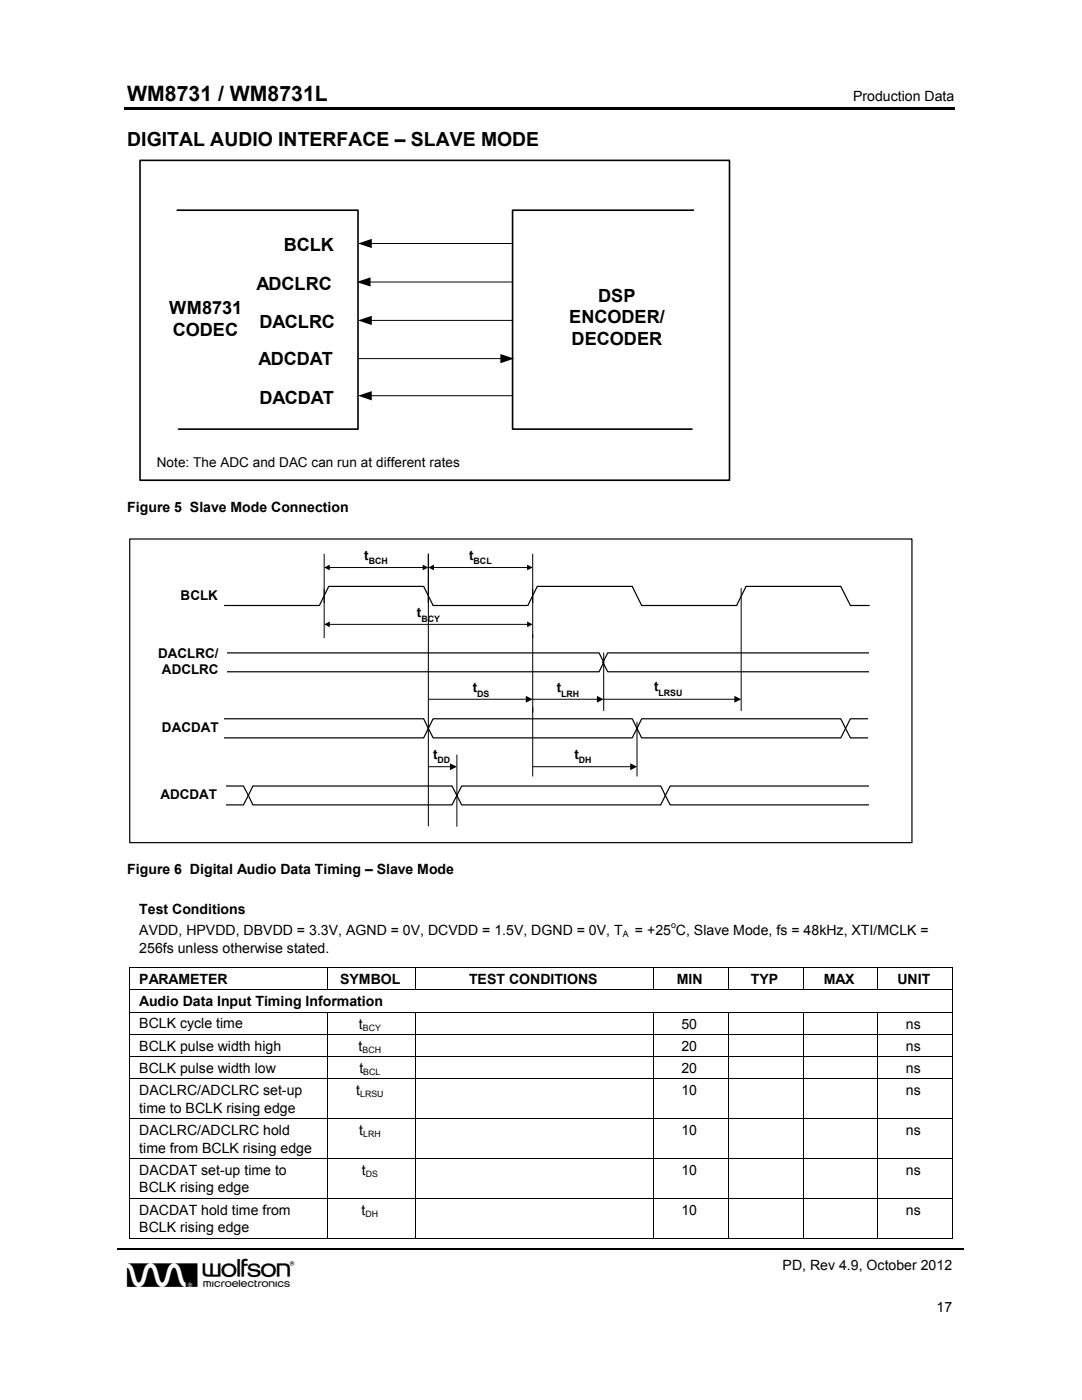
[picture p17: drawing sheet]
<svg xmlns="http://www.w3.org/2000/svg" width="216mm" height="279mm" viewBox="0 0 216 279" stroke-linecap="round" stroke-linejoin="round" font-family="sans-serif">
<defs><g id="words">
<text font-size="7" x="25.4" y="256.9">w</text>
<text font-size="4.2" x="25.4" y="20.1">WM8731 / WM8731L</text>
<text font-size="3.9" x="25.4" y="29.1">DIGITAL AUDIO INTERFACE – SLAVE MODE</text>
<g font-size="3.6">
<text x="56.6" y="50.1">BCLK</text>
<text x="51.2" y="57.8">ADCLRC</text>
<text x="33.7" y="62.8">WM8731</text>
<text x="51.8" y="65.4">DACLRC</text>
<text x="113.6" y="64.5">ENCODER/</text>
<text x="119.4" y="60.2">DSP</text>
<text x="34.5" y="67.1">CODEC</text>
<text x="114.1" y="68.8">DECODER</text>
<text x="51.6" y="72.9">ADCDAT</text>
<text x="51.8" y="80.5">DACDAT</text>
</g>
<g font-size="2.8">
<text x="170.2" y="20.1">Production Data</text>
<text x="25.4" y="102.2">Figure 5 Slave Mode Connection</text>
<text x="25.4" y="174.4">Figure 6 Digital Audio Data Timing – Slave Mode</text>
<text x="27.8" y="182.4">Test Conditions</text>
<text x="27.8" y="186.7">AVDD, HPVDD, DBVDD = 3.3V, AGND = 0V, DCVDD = 1.5V, DGND = 0V, T</text>
<text x="27.8" y="190.2">256fs unless otherwise stated.</text>
<text x="126.7" y="186.7">= +25 C, Slave Mode, fs = 48kHz, XTI/MCLK =</text>
<text x="27.8" y="196.4">PARAMETER</text>
<text x="67.9" y="196.4">SYMBOL</text>
<text x="93.6" y="196.4">TEST CONDITIONS</text>
<text x="135.1" y="196.4">MIN</text>
<text x="149.8" y="196.4">TYP</text>
<text x="164.4" y="196.4">MAX</text>
<text x="179.1" y="196.4">UNIT</text>
<text x="27.8" y="200.8">Audio Data Input Timing Information</text>
<text x="27.8" y="205.3">BCLK cycle time</text>
<text x="27.8" y="209.7">BCLK pulse width high</text>
<text x="71.6" y="209.7">t</text>
<text x="71.6" y="205.3">t</text>
<text x="136" y="205.3">50</text>
<text x="136" y="209.7">20</text>
<text x="180.8" y="205.3">ns</text>
<text x="180.8" y="209.7">ns</text>
<text x="27.8" y="214.1">BCLK pulse width low</text>
<text x="71.7" y="214.2">t</text>
<text x="136" y="214.2">20</text>
<text x="180.8" y="214.2">ns</text>
<text x="27.8" y="218.5">DACLRC/ADCLRC set-up</text>
<text x="71.1" y="218.6">t</text>
<text x="136" y="218.6">10</text>
<text x="180.8" y="218.6">ns</text>
<text x="27.8" y="222.1">time to BCLK rising edge</text>
<text x="27.8" y="226.5">DACLRC/ADCLRC hold</text>
<text x="71.7" y="226.5">t</text>
<text x="136" y="226.5">10</text>
<text x="180.8" y="226.5">ns</text>
<text x="27.8" y="230">time from BCLK rising edge</text>
<text x="27.8" y="234.4">DACDAT set-up time to</text>
<text x="27.8" y="238">BCLK rising edge</text>
<text x="72.2" y="234.5">t</text>
<text x="136" y="234.5">10</text>
<text x="180.8" y="234.5">ns</text>
<text x="27.8" y="242.4">DACDAT hold time from</text>
<text x="27.8" y="245.9">BCLK rising edge</text>
<text x="72.2" y="242.5">t</text>
<text x="136" y="242.5">10</text>
<text x="180.8" y="242.5">ns</text>
<text x="156.2" y="253.4">PD, Rev 4.9, October 2012</text>
<text x="186.9" y="261.9">17</text>
</g>
<g font-size="2.7">
<text x="31.3" y="93.2">Note: The ADC and DAC can run at different rates</text>
<text x="72.7" y="111.8">t</text>
<text x="93.6" y="111.8">t</text>
<text x="36" y="119.7">BCLK</text>
<text x="83.2" y="123.1">t</text>
<text x="31.6" y="131.4">DACLRC/</text>
<text x="32.3" y="134.6">ADCLRC</text>
<text x="130.5" y="138">t</text>
<text x="94.4" y="138.2">t</text>
<text x="111.1" y="138.2">t</text>
<text x="32.3" y="146.1">DACDAT</text>
<text x="86.4" y="151.4">t</text>
<text x="114.6" y="151.4">t</text>
<text x="32" y="159.4">ADCDAT</text>
</g>
<g font-size="1.8">
<text x="73.6" y="112.6">BCH</text>
<text x="94.5" y="112.6">BCL</text>
<text x="84.1" y="124">BCY</text>
<text x="95.2" y="139">DS</text>
<text x="112" y="139">LRH</text>
<text x="131.4" y="138.9">LRSU</text>
<text x="87.3" y="152.3">DD</text>
<text x="115.5" y="152.3">DH</text>
<text x="133.9" y="185.3">o</text>
<text x="124.2" y="187">A</text>
<text x="72.4" y="205.7">BCY</text>
<text x="72.3" y="210.1">BCH</text>
<text x="72.5" y="214.5">BCL</text>
<text x="71.9" y="218.9">LRSU</text>
<text x="72.5" y="226.9">LRH</text>
<text x="73" y="234.9">DS</text>
<text x="72.9" y="242.8">DH</text>
</g>
</g></defs>
<path d="M24.9 21.3h165.6v.5h-165.6z" fill="#000"/>
<path d="M23.5 249.3h168.9" fill="none" stroke="#000" stroke-width=".34"/>
<path d="M27.9 32h117.7v63.8h-117.7z" fill="none" stroke="#000" stroke-width=".32"/>
<path d="M54.2 59.7h3.9v10.2h-3.9z" fill="#fff"/>
<path d="M35.3 42h36.1v43.6h-35.8M138.4 42h-36.1v43.6h35.8" fill="none" stroke="#000" stroke-width=".32"/>
<path d="M73.7 56.3h28.4M73.9 48.6h28.4M71.4 71.6h28.7M73.9 79h28.2M73.9 63.9h28.4" fill="none" stroke="#000" stroke-width=".2"/>
<path d="M71.2 56.3l2.7-.9v1.8zM71.4 48.6l2.8-.9v1.8zM71.4 63.9l2.8-.9v1.9zM71.4 79l2.8-.9v1.8zM99.8 70.7l2.8 .9-2.8 .9z" fill="#000"/>
<path d="M25.9 107.6h156.1v60.6h-156.1zM44.8 130.3h74.7l1 1.9-1 1.9h-74.7l-.9-1.9zM44.8 120.8h18.9l1.9-3.8h18.9l1.9 3.8h18.9l1.9-3.8h19l1.8 3.8h19l1.9-3.8h18.9l1.9 3.8h3.7M121.3 130.3h53.1l.9 1.9-.9 1.9h-53.1l-1-1.9z" fill="none" stroke="#000" stroke-width=".24"/>
<g fill="#fff">
<path d="M173.4 129.2h6.7v5.7h-6.7z"/>
<path d="M41.5 128.8h3.8v5.7h-3.8z"/>
</g>
<path d="M64.7 110.6v9.7zM85.5 110.6v9.7z" fill-rule="evenodd" fill="#fff" stroke="#000" stroke-width=".2"/>
<path d="M65.6 113.3h18.9" fill="none" stroke="#000" stroke-width=".2"/>
<path d="M64.7 113.3l1.1-.6v1.1zM84.3 112.7l1.2 .6-1.2 .5z" fill="#000"/>
<path d="M85.5 110.6v9.7zM106.3 110.6v9.7z" fill-rule="evenodd" fill="#fff" stroke="#000" stroke-width=".2"/>
<path d="M86.5 113.3h18.8" fill="none" stroke="#000" stroke-width=".2"/>
<path d="M85.5 113.3l1.1-.6v1.1zM105.2 112.7l1.1 .6-1.1 .5z" fill="#000"/>
<path d="M64.7 117.6v9.7zM106.3 117.6v9.7z" fill-rule="evenodd" fill="#fff" stroke="#000" stroke-width=".2"/>
<path d="M65.6 124.6h39.7" fill="none" stroke="#000" stroke-width=".2"/>
<path d="M64.7 124.6l1.1-.6v1.2zM105.2 124l1.1 .6-1.1 .6z" fill="#000"/>
<path d="M43.9 143.4h40.6l1 2-1 1.9h-40.6l-1-1.9zM86.4 143.4h39.8l.9 2-.9 1.9h-39.8l-.9-1.9zM128 143.4h39.8l.9 2-.9 1.9h-39.8l-.9-1.9zM169.7 143.4h5.6l1 2-1 1.9h-5.6l-1-1.9z" fill="none" stroke="#000" stroke-width=".24"/>
<g fill="#fff">
<path d="M40.9 142.6h3.8v5.7h-3.8z"/>
<path d="M173.3 142.1h6.6v5.7h-6.6z"/>
</g>
<path d="M42.9 156.9h5.7l1 1.9-1 1.8h-5.7l-.9-1.8zM50.5 156.9h39.7l1 1.9-1 1.8h-39.7l-.9-1.8zM92.1 156.9h39.7l1 1.9-1 1.8h-39.7l-.9-1.8zM133.7 156.9h40.7l.9 1.9-.9 1.8h-40.7l-.9-1.8z" fill="none" stroke="#000" stroke-width=".24"/>
<g fill="#fff">
<path d="M173.4 155.6h3.8v5.6h-3.8z"/>
<path d="M38.3 155.6h6.6v5.6h-6.6z"/>
</g>
<g fill="none" stroke="#000" stroke-width=".2">
<path d="M85.5 119.4v45.4M147.9 117.4v24.4M85.5 139.6h19.6M106.3 139.6h13M106.3 126.7v28.2M120.5 139.6h26.2M120.5 130.3v11.5M85.5 153h4.5M91.2 150.7v14.2M106.3 153h19.6M127.1 144.1v10.8M25.8 193.1h164.4"/>
<path d="M25.8 197.5h164.4M25.9 193.2v4.3M25.9 197.6v4.3M65.4 193.2v4.3M82.9 193.2v4.3M130.4 193.2v4.3M145.3 193.2v4.3M160.3 193.2v4.3M175.2 193.2v4.3M190.1 193.2v4.3M190.1 197.6v4.3M25.8 202h164.4"/>
<path d="M25.8 206.4h164.4M25.8 210.8h164.4M25.8 215.2h164.4M25.9 202.1v4.2M25.9 206.5v4.2M25.9 210.9v4.3M25.9 215.3v7.8M65.4 202.1v4.2M65.4 206.5v4.2M65.4 210.9v4.3M65.4 215.3v7.8M82.9 202.1v4.2"/>
<path d="M82.9 206.5v4.2M82.9 210.9v4.3M82.9 215.3v7.8M130.4 202.1v4.2M130.4 206.5v4.2M130.4 210.9v4.3M130.4 215.3v7.8M145.3 202.1v4.2M145.3 206.5v4.2M145.3 210.9v4.3M145.3 215.3v7.8M160.3 202.1v4.2"/>
<path d="M160.3 206.5v4.2M160.3 210.9v4.3M160.3 215.3v7.8M175.2 202.1v4.2M175.2 206.5v4.2M175.2 210.9v4.3M175.2 215.3v7.8M190.1 202.1v4.2M190.1 206.5v4.2M190.1 210.9v4.3M190.1 215.3v7.8M25.8 223.2h164.4"/>
<path d="M25.8 231.2h164.4M25.8 239.1h164.4M25.9 223.3v7.8M25.9 231.2v7.8M25.9 239.2v8M65.4 223.3v7.8M65.4 231.2v7.8M65.4 239.2v8M82.9 223.3v7.8M82.9 231.2v7.8M82.9 239.2v8M130.4 223.3v7.8"/>
<path d="M130.4 231.2v7.8M130.4 239.2v8M145.3 223.3v7.8M145.3 231.2v7.8M145.3 239.2v8M160.3 223.3v7.8M160.3 231.2v7.8M160.3 239.2v8M175.2 223.3v7.8M175.2 231.2v7.8M175.2 239.2v8M190.1 223.3v7.8"/>
<path d="M190.1 231.2v7.8M190.1 239.2v8M25.8 247.1h39.5M65.5 247.1h17.3M83 247.1h47.3M130.5 247.1h14.7M145.4 247.1h14.8M160.3 247.1h14.8M175.2 247.1h14.8"/>
</g>
<path d="M104.9 138.9l1.4 .7-1.4 .6zM119.1 138.9l1.4 .7-1.4 .6zM146.5 138.9l1.4 .7-1.4 .6zM89.8 152.3l1.4 .7-1.4 .7zM125.8 152.3l1.3 .7-1.3 .7z" fill="#000"/>
<path d="M25.8 193h.2v.2h-.2zM190 193h.2v.2h-.2zM190 247h.2v.2h-.2z" fill="#000"/>
<use href="#words"/>
</svg>
